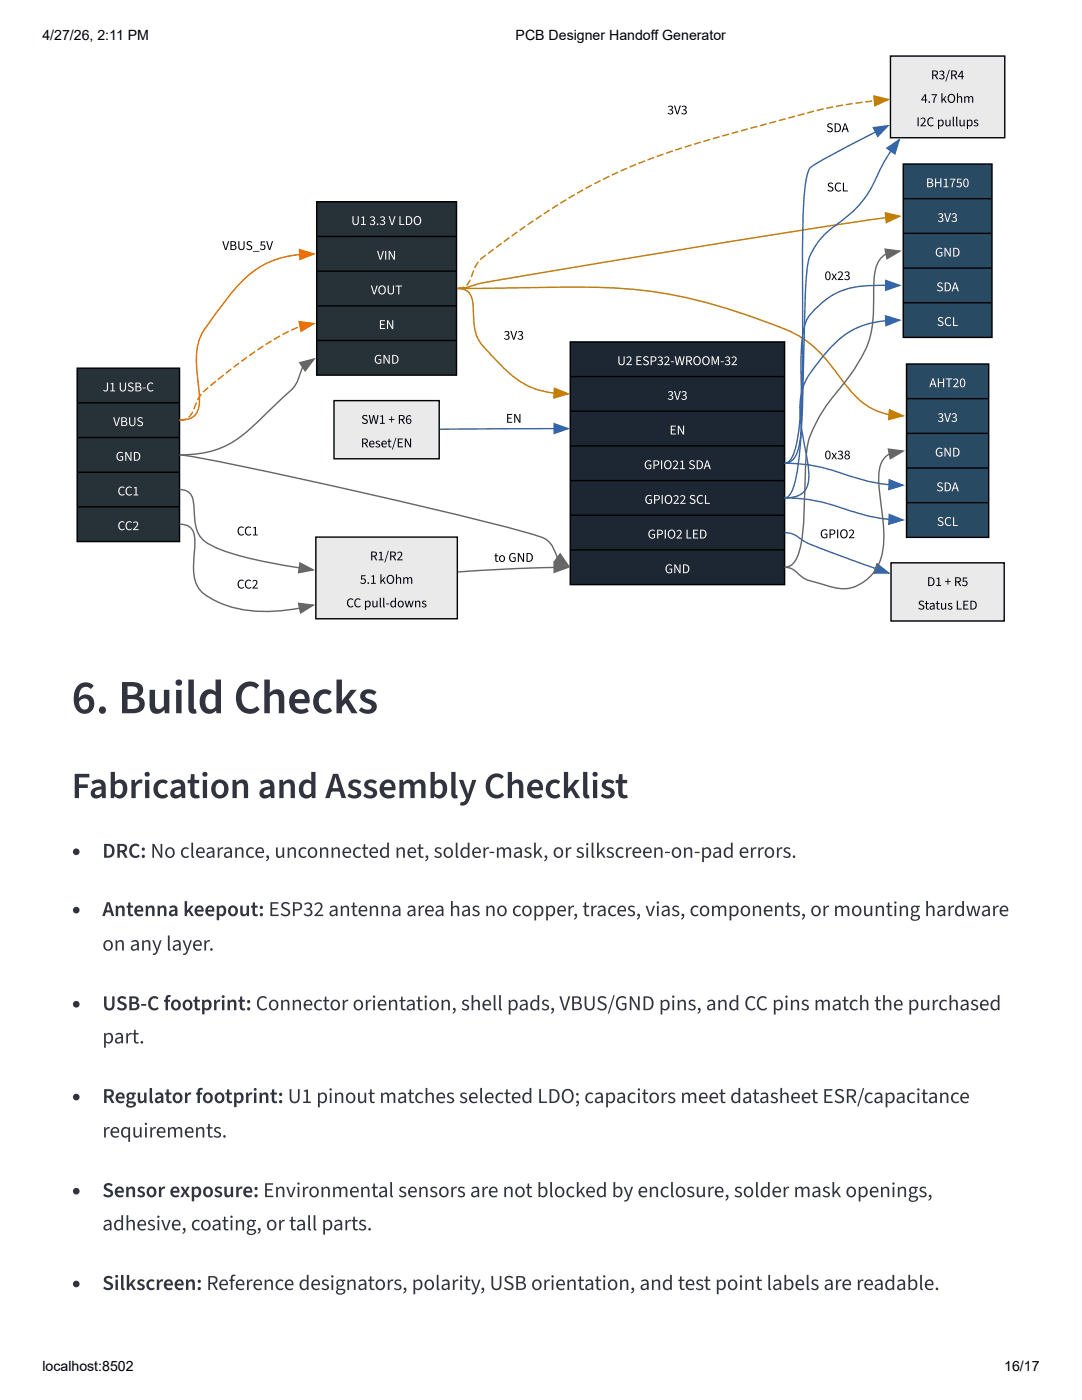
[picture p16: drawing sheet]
<svg xmlns="http://www.w3.org/2000/svg" width="216mm" height="279mm" viewBox="0 0 216 279" stroke-linecap="round" stroke-linejoin="round" font-family="sans-serif">
<defs><g id="words">
<text font-size="9.5" fill="#31333f" x="14.3" y="142.3">6. Build Checks</text>
<text font-size="7.4" fill="#31333f" x="14.3" y="159.3">Fabrication and Assembly Checklist</text>
<g font-size="4.2" fill="#31333f">
<text x="20.4" y="171.2">DRC: No clearance, unconnected net, solder-mask, or silkscreen-on-pad errors.</text>
<text x="20.4" y="182.8">Antenna keepout: ESP32 antenna area has no copper, traces, vias, components, or mounting hardware</text>
<text x="20.4" y="189.7">on any layer.</text>
<text x="20.4" y="201.6">USB-C footprint: Connector orientation, shell pads, VBUS/GND pins, and CC pins match the purchased</text>
<text x="20.4" y="208.2">part.</text>
<text x="20.4" y="220.1">Regulator footprint: U1 pinout matches selected LDO; capacitors meet datasheet ESR/capacitance</text>
<text x="20.4" y="227">requirements.</text>
<text x="20.4" y="238.9">Sensor exposure: Environmental sensors are not blocked by enclosure, solder mask openings,</text>
<text x="20.4" y="245.5">adhesive, coating, or tall parts.</text>
<text x="20.4" y="257.4">Silkscreen: Reference designators, polarity, USB orientation, and test point labels are readable.</text>
</g>
<g font-size="2.8">
<text x="8.5" y="7.9">4/27/26, 2:11 PM</text>
<text x="102.9" y="7.9">PCB Designer Handoff Generator</text>
<text x="8.5" y="273.6">localhost:8502</text>
<text x="200.4" y="273.6">16/17</text>
</g>
<g font-size="2.7">
<text x="185.8" y="15.8">R3/R4</text>
<text x="133.2" y="22.8">3V3</text>
<text x="183.8" y="20.5">4.7 kOhm</text>
<text x="164.9" y="26.4">SDA</text>
<text x="182.8" y="25.2">I2C pullups</text>
<text x="165" y="38.2">SCL</text>
<text x="44.4" y="49.9">VBUS_5V</text>
<text x="164.5" y="55.9">0x23</text>
<text x="100.5" y="67.8">3V3</text>
<text x="72" y="89.3">Reset/EN</text>
<text x="72.1" y="84.6">SW1 + R6</text>
<text x="100.9" y="84.4">EN</text>
<text x="164.5" y="91.7">0x38</text>
<text x="47.3" y="106.9">CC1</text>
<text x="163.6" y="107.4">GPIO2</text>
<text x="73.8" y="111.8">R1/R2</text>
<text x="98.6" y="112.1">to GND</text>
<text x="47.3" y="117.5">CC2</text>
<text x="71.8" y="116.5">5.1 kOhm</text>
<text x="185" y="117">D1 + R5</text>
<text x="69.1" y="121.2">CC pull-downs</text>
<text x="183.1" y="121.6">Status LED</text>
</g>
<g font-size="2.7" fill="#fff">
<text x="184.8" y="37.4">BH1750</text>
<text x="70.1" y="44.9">U1</text>
<text x="73.7" y="44.9">3.3 V LDO</text>
<text x="187.1" y="44.3">3V3</text>
<text x="75.2" y="51.8">VIN</text>
<text x="186.6" y="51.2">GND</text>
<text x="74" y="58.7">VOUT</text>
<text x="186.8" y="58.1">SDA</text>
<text x="75.6" y="65.7">EN</text>
<text x="187" y="65.1">SCL</text>
<text x="74.6" y="72.6">GND</text>
<text x="123.2" y="72.9">U2 ESP32-WROOM-32</text>
<text x="185.4" y="77.3">AHT20</text>
<text x="20.5" y="78.1">J1 USB-C</text>
<text x="133.2" y="79.8">3V3</text>
<text x="22.6" y="85">VBUS</text>
<text x="133.6" y="86.7">EN</text>
<text x="187.1" y="84.2">3V3</text>
<text x="23.1" y="92">GND</text>
<text x="128.5" y="93.6">GPIO21 SDA</text>
<text x="186.6" y="91.1">GND</text>
<text x="23.5" y="98.9">CC1</text>
<text x="128.6" y="100.6">GPIO22 SCL</text>
<text x="186.8" y="98">SDA</text>
<text x="23.5" y="105.8">CC2</text>
<text x="129.2" y="107.5">GPIO2 LED</text>
<text x="187" y="105">SCL</text>
<text x="132.7" y="114.4">GND</text>
</g>
</g></defs>
<path d="M15.4 73.5h20.4v34.6h-20.4z" fill="#263238"/>
<path d="M15.4 73.5h20.4v34.6h-20.4zM15.4 80.4h20.4M15.4 87.3h20.4M15.4 94.2h20.4M15.4 101.2h20.4" fill="none" stroke="#000" stroke-width=".28"/>
<path d="M63.2 40.3h27.9v34.6h-27.9z" fill="#263238"/>
<path d="M63.2 40.3h27.9v34.6h-27.9zM63.2 47.2h27.9M63.2 54.1h27.9M63.2 61h27.9M63.2 68h27.9" fill="none" stroke="#000" stroke-width=".28"/>
<path d="M59.9 50.8a18.3 18.3 0 0 0-13.7 7.7l-3.1 4a19 19 0 0 0-3.5 5.7 21.9 21.9 0 0 0 0 8.5 12 12 0 0 1-.2 5.5 3.5 3.5 0 0 1-3.6 1.7" fill="none" stroke="#ef6c00" stroke-width=".28"/>
<path d="M59.8 49.8l2.8 .9-2.7 1.1z" fill="#ef6c00"/>
<path d="M59.8 49.8l2.8 .9-2.7 1.1z" fill="none" stroke="#ef6c00" stroke-width=".28"/>
<g fill="#ef6c00">
<path d="M59.7 64.2l2.9 .4-2.5 1.5z"/>
<path d="M35.8 83.7l1.3-.2 .2 .2-1.5 .3zM38.3 82.1l.3 .1-.8 1.2-.2-.2zM39.1 80.3l.2 .1-.5 1.3-.2-.1zM40.1 78.6l.2 .1-.7 1.2-.3-.1zM40.4 78.1l1.1-.9 .1 .3-1 .8zM41.9 76.9l1.1-.9 .2 .2-1.1 .9zM43.4 75.6l1.1-.9 .2 .2-1.1 1zM45 74.4l1.1-.9 .1 .3-1.1 .8zM46.5 73.2l1.1-.8 .2 .2-1.1 .8zM48.1 72l1.1-.8 .2 .2-1.2 .8zM49.7 70.9l1.1-.9 .2 .3-1.2 .8zM51.3 69.7l1.2-.8 .1 .3-1.1 .8zM52.9 68.6l1.2-.7 .2 .2-1.2 .8zM54.6 67.6l1.2-.7 .2 .3-1.3 .7zM56.3 66.6l1.2-.6 .2 .3-1.3 .6zM58.1 65.8l1.3-.6 .1 .3-1.3 .5zM59.8 65l.2 .3z"/>
</g>
<path d="M59.7 64.2l2.9 .4-2.5 1.5z" fill="none" stroke="#ef6c00" stroke-width=".28"/>
<path d="M60.4 73.2a10.3 10.3 0 0 1-3.8 6 104.1 104.1 0 0 1-9.2 8.4 18.8 18.8 0 0 1-11.6 3.2" fill="none" stroke="#666" stroke-width=".28"/>
<path d="M59.8 72.4l2.9-.8-1.8 2.4z" fill="#666"/>
<path d="M59.8 72.4l2.9-.8-1.8 2.4z" fill="none" stroke="#666" stroke-width=".28"/>
<path d="M113.8 68.2h42.8v48.5h-42.8z" fill="#1d2733"/>
<path d="M113.8 68.2h42.8v48.5h-42.8zM113.8 75.2h42.8M113.8 82.1h42.8M113.8 89h42.8M113.8 95.9h42.8M113.8 102.8h42.8M113.8 109.8h42.8" fill="none" stroke="#000" stroke-width=".28"/>
<path d="M35.8 90.8a549.2 549.2 0 0 1 36.7 7.6l8.6 1.9a417.9 417.9 0 0 1 26.9 6.9 5.7 5.7 0 0 1 3.2 4.2" fill="none" stroke="#666" stroke-width=".28"/>
<path d="M111.8 110.5l1.6 2.5-2.8-.9z" fill="#666"/>
<path d="M111.8 110.5l1.6 2.5-2.8-.9z" fill="none" stroke="#666" stroke-width=".28"/>
<path d="M63 107.2h28.3v16.3h-28.3z" fill="#eaeaea"/>
<path d="M63 107.2h28.3v16.3h-28.3z" fill="none" stroke="#000" stroke-width=".28"/>
<path d="M35.8 97.7a2.51 2.51 0 0 1 2.8 2.6l.2 1.9a7.2 7.2 0 0 0 2 5.8 26.9 26.9 0 0 0 9.2 3.5l9.7 1.8" fill="none" stroke="#666" stroke-width=".28"/>
<path d="M59.9 112.4l2.6 1.3-2.9 .6z" fill="#666"/>
<path d="M35.8 104.6a2.62 2.62 0 0 1 3 2.5l.1 2-.2 2.3a8.7 8.7 0 0 0 1.3 6.4 18.1 18.1 0 0 0 11.4 4.2l4.2-.1 4.2-.5M59.9 112.4l2.6 1.3-2.9 .6z" fill="none" stroke="#666" stroke-width=".28"/>
<path d="M59.6 120.4l2.9 .4-2.5 1.5z" fill="#666"/>
<path d="M59.6 120.4l2.9 .4-2.5 1.5z" fill="none" stroke="#666" stroke-width=".28"/>
<path d="M91.3 57.6a2.86 2.86 0 0 1 3.1 3.2l.1 2a9.1 9.1 0 0 0 2.9 7.4 27 27 0 0 0 8.2 6.9 15.9 15.9 0 0 0 5 1.4" fill="none" stroke="#c47f00" stroke-width=".28"/>
<path d="M110.6 77.5l2.8 1.1-2.9 .8z" fill="#c47f00"/>
<path d="M110.6 77.5l2.8 1.1-2.9 .8z" fill="none" stroke="#c47f00" stroke-width=".28"/>
<path d="M177.7 11.2h22.8v16.3h-22.8z" fill="#eaeaea"/>
<path d="M177.7 11.2h22.8v16.3h-22.8z" fill="none" stroke="#000" stroke-width=".28"/>
<g fill="#c47f00">
<path d="M174.4 19.2l2.8 .7-2.6 1.2z"/>
<path d="M91.3 57.4l1.3-.2 .1 .2-1.4 .3zM93.7 55.8l.3 .1-.8 1.2-.2-.2zM94.4 53.9l.2 .1-.4 1.3-.3-.1zM95.3 52.2l.3 .1-.7 1.2-.3-.1zM95.7 51.7l1.2-.9 .1 .2-1.1 .9zM97.3 50.5l1.1-.9 .2 .3-1.1 .8zM98.9 49.3l1.1-.8 .2 .2-1.1 .8zM100.4 48.2l1.2-.9 .1 .3-1.1 .8zM102 47l1.2-.8 .1 .2-1.1 .8zM103.6 45.9l1.1-.8 .2 .2-1.1 .8zM105.2 44.8l1.2-.9 .1 .3-1.2 .8zM106.8 43.6l1.2-.7 .1 .2-1.1 .8zM108.4 42.6l1.2-.8 .2 .2-1.2 .8zM110.1 41.5l1.2-.8 .1 .3-1.2 .7zM111.7 40.4l1.2-.7 .2 .3-1.2 .7zM113.4 39.4l1.2-.7 .2 .3-1.3 .7zM115.1 38.4l1.2-.6 .1 .2-1.2 .7zM116.8 37.5l1.2-.7 .2 .3-1.3 .6zM118.5 36.6l1.2-.7 .2 .3-1.3 .6zM120.2 35.7l1.3-.6 .1 .2-1.2 .6zM122 34.8l1.3-.6 .1 .3-1.3 .6zM123.8 34l1.3-.6 .1 .3-1.3 .6zM125.6 33.2l1.3-.5 .1 .2-1.3 .6zM127.4 32.5l1.3-.5 .1 .2-1.3 .5zM129.2 31.8l1.3-.5 .1 .3-1.3 .4zM131 31.1l1.3-.5 .1 .3-1.3 .5zM132.9 30.4l1.3-.4 .1 .3-1.4 .4zM134.7 29.8l1.3-.4 .1 .3-1.3 .4zM136.6 29.2l1.3-.4 .1 .3-1.3 .4zM138.5 28.6l1.3-.3 .1 .2-1.4 .4zM140.3 28.1l1.4-.4v.3l-1.3 .4zM142.2 27.5l1.3-.3 .1 .2-1.3 .4zM144.1 27l1.3-.4 .1 .3-1.4 .4zM146 26.5l1.3-.4 .1 .3-1.4 .4zM147.8 26l1.4-.4v.3l-1.3 .3zM149.7 25.5l1.4-.4 .1 .3-1.4 .3zM151.6 25l1.3-.4 .1 .3-1.3 .3zM153.5 24.5l1.3-.4 .1 .3-1.4 .3zM155.4 23.9l1.3-.3 .1 .2-1.3 .4zM157.3 23.4l1.3-.3 .1 .2-1.4 .4zM159.1 22.9l1.4-.3 .1 .2-1.4 .4zM161 22.4l1.4-.4 .1 .3-1.4 .4zM162.9 21.9l1.4-.3 .1 .3-1.4 .3zM164.8 21.5l1.4-.3 .1 .3-1.4 .3zM166.8 21.1l1.4-.3v.3l-1.4 .3zM168.7 20.8l1.4-.3 .1 .3-1.4 .2zM170.7 20.5l1.4-.2v.2l-1.4 .2zM172.6 20.2l1.4-.2v.3l-1.3 .2z"/>
</g>
<path d="M174.4 19.2l2.8 .7-2.6 1.2z" fill="none" stroke="#c47f00" stroke-width=".28"/>
<path d="M180.9 72.6h16.4v34.6h-16.4z" fill="#284b63"/>
<path d="M180.9 72.6h16.4v34.6h-16.4zM180.9 79.6h16.4M180.9 86.5h16.4M180.9 93.4h16.4M180.9 100.3h16.4" fill="none" stroke="#000" stroke-width=".28"/>
<path d="M91.3 57.6l10-.1a224.9 224.9 0 0 1 25.7 .3 107.7 107.7 0 0 1 31.3 8.7 25.8 25.8 0 0 1 9.2 8.7l.9 1.1a14.3 14.3 0 0 0 9.1 6.5" fill="none" stroke="#c47f00" stroke-width=".28"/>
<path d="M177.5 81.8l2.7 1.2-2.9 .7z" fill="#c47f00"/>
<path d="M177.5 81.8l2.7 1.2-2.9 .7z" fill="none" stroke="#c47f00" stroke-width=".28"/>
<path d="M180.2 32.7h17.7v34.6h-17.7z" fill="#284b63"/>
<path d="M180.2 32.7h17.7v34.6h-17.7zM180.2 39.7h17.7M180.2 46.6h17.7M180.2 53.5h17.7M180.2 60.4h17.7" fill="none" stroke="#000" stroke-width=".28"/>
<path d="M176.8 43.4a2817.2 2817.2 0 0 0-64.9 10.4l-11.6 1.9a34.3 34.3 0 0 0-7.4 1.7l-1.6 .2" fill="none" stroke="#c47f00" stroke-width=".28"/>
<path d="M176.7 42.5l2.8 .7-2.6 1.2z" fill="#c47f00"/>
<path d="M176.7 42.5l2.8 .7-2.6 1.2z" fill="none" stroke="#c47f00" stroke-width=".28"/>
<path d="M174.7 26.3l-6.1 3.2a45.1 45.1 0 0 0-7 4.1 16.2 16.2 0 0 0-1.2 6.2 829.5 829.5 0 0 0-.3 32.2v3.3a61.3 61.3 0 0 1-1.6 14.8l-.5 1.3-.7 .8-.7 .3" fill="none" stroke="#36a" stroke-width=".28"/>
<path d="M174.3 25.5l2.9-.4-2.1 2.1z" fill="#36a"/>
<path d="M174.3 25.5l2.9-.4-2.1 2.1zM177.8 30a59.3 59.3 0 0 0-4 7.6 22.3 22.3 0 0 1-7.6 7.7 13.5 13.5 0 0 0-4.9 6.7 132.3 132.3 0 0 0-.9 17.7 213.7 213.7 0 0 1-1.3 24.4 9 9 0 0 1-1.9 5l-.6 .3" fill="none" stroke="#36a" stroke-width=".28"/>
<path d="M177 29.6l2.4-1.7-.9 2.8z" fill="#36a"/>
<path d="M177 29.6l2.4-1.7-.9 2.8z" fill="none" stroke="#36a" stroke-width=".28"/>
<path d="M177.8 112.3h22.6v11.6h-22.6z" fill="#eaeaea"/>
<path d="M177.8 112.3h22.6v11.6h-22.6z" fill="none" stroke="#000" stroke-width=".28"/>
<path d="M156.6 106.3a5.5 5.5 0 0 1 3.6 1.5l1.4 .8 2.1 .8 11 4.1" fill="none" stroke="#36a" stroke-width=".28"/>
<path d="M175 112.5l2.3 1.9h-2.9z" fill="#36a"/>
<path d="M175 112.5l2.3 1.9h-2.9z" fill="none" stroke="#36a" stroke-width=".28"/>
<path d="M177.5 90.6a4.3 4.3 0 0 0-2.1 3.5 42.5 42.5 0 0 0 .7 8.8 19.2 19.2 0 0 1-.6 9.4 8 8 0 0 1-8.5 5.1l-4.2-1.2a7.1 7.1 0 0 1-4.4-2.4l-1.1-.5-.7-.1" fill="none" stroke="#666" stroke-width=".28"/>
<path d="M177.3 89.6l2.9 .4-2.5 1.5z" fill="#666"/>
<path d="M177.3 89.6l2.9 .4-2.5 1.5z" fill="none" stroke="#666" stroke-width=".28"/>
<path d="M156.6 92.5a38.8 38.8 0 0 1 13.9 2.8l3.9 1 3 .4" fill="none" stroke="#36a" stroke-width=".28"/>
<path d="M177.4 95.8l2.8 1-2.8 .9z" fill="#36a"/>
<path d="M156.6 99.4a38.8 38.8 0 0 1 13.9 2.8l3.9 1 3 .4M177.4 95.8l2.8 1-2.8 .9z" fill="none" stroke="#36a" stroke-width=".28"/>
<path d="M177.4 102.7l2.8 1.1-2.8 .8z" fill="#36a"/>
<path d="M177.4 102.7l2.8 1.1-2.8 .8z" fill="none" stroke="#36a" stroke-width=".28"/>
<path d="M176.8 50.7a5 5 0 0 0-2.3 4.5l-.2 5.5a20 20 0 0 1-4 13.3l-1.6 2.1a35.4 35.4 0 0 0-7.4 12.1 103.6 103.6 0 0 0-.8 14 24.1 24.1 0 0 1-1.7 9.5l-.6 .8-.7 .5-.9 .2" fill="none" stroke="#666" stroke-width=".28"/>
<path d="M176.6 49.7l2.9 .4-2.5 1.5z" fill="#666"/>
<path d="M176.6 49.7l2.9 .4-2.5 1.5z" fill="none" stroke="#666" stroke-width=".28"/>
<path d="M176.8 56.9a21.1 21.1 0 0 0-9.9 1.6 16.3 16.3 0 0 0-5.9 5.3 27.2 27.2 0 0 0-1.2 10.4l.2 6.4a26.6 26.6 0 0 1-1.1 10.2l-.6 .9-.8 .6-.9 .2" fill="none" stroke="#36a" stroke-width=".28"/>
<path d="M176.7 56l2.8 1-2.8 .9z" fill="#36a"/>
<path d="M176.7 56l2.8 1-2.8 .9zM176.8 64a16.2 16.2 0 0 0-12.3 6.7l-.9 1.2a15.8 15.8 0 0 0-3.8 7.2 31.7 31.7 0 0 0 1 11.3 16.2 16.2 0 0 1 .4 6.4 3.5 3.5 0 0 1-3.1 2.5l-1.5 .1" fill="none" stroke="#36a" stroke-width=".28"/>
<path d="M176.7 63l2.8 .9-2.7 1.1z" fill="#36a"/>
<path d="M176.7 63l2.8 .9-2.7 1.1z" fill="none" stroke="#36a" stroke-width=".28"/>
<path d="M110.6 113.2l-8.5 .3-10.7 .6" fill="none" stroke="#666" stroke-width=".28"/>
<path d="M110.6 112.3l2.8 .9-2.8 1z" fill="#666"/>
<path d="M110.6 112.3l2.8 .9-2.8 1z" fill="none" stroke="#666" stroke-width=".28"/>
<path d="M66.6 80h21v11.6h-21z" fill="#eaeaea"/>
<path d="M66.6 80h21v11.6h-21z" fill="none" stroke="#000" stroke-width=".28"/>
<path d="M110.7 85.5l-22.9 .2" fill="none" stroke="#36a" stroke-width=".28"/>
<path d="M110.6 84.6l2.8 .9-2.8 1z" fill="#36a"/>
<path d="M110.6 84.6l2.8 .9-2.8 1z" fill="none" stroke="#36a" stroke-width=".28"/>
<g fill="#31333f">
<circle cx="15.2" cy="170" r=".66"/>
<circle cx="15.2" cy="181.6" r=".66"/>
<circle cx="15.2" cy="200.4" r=".66"/>
<circle cx="15.2" cy="218.9" r=".66"/>
<circle cx="15.2" cy="237.7" r=".66"/>
<circle cx="15.2" cy="256.2" r=".66"/>
</g>
<use href="#words"/>
</svg>
